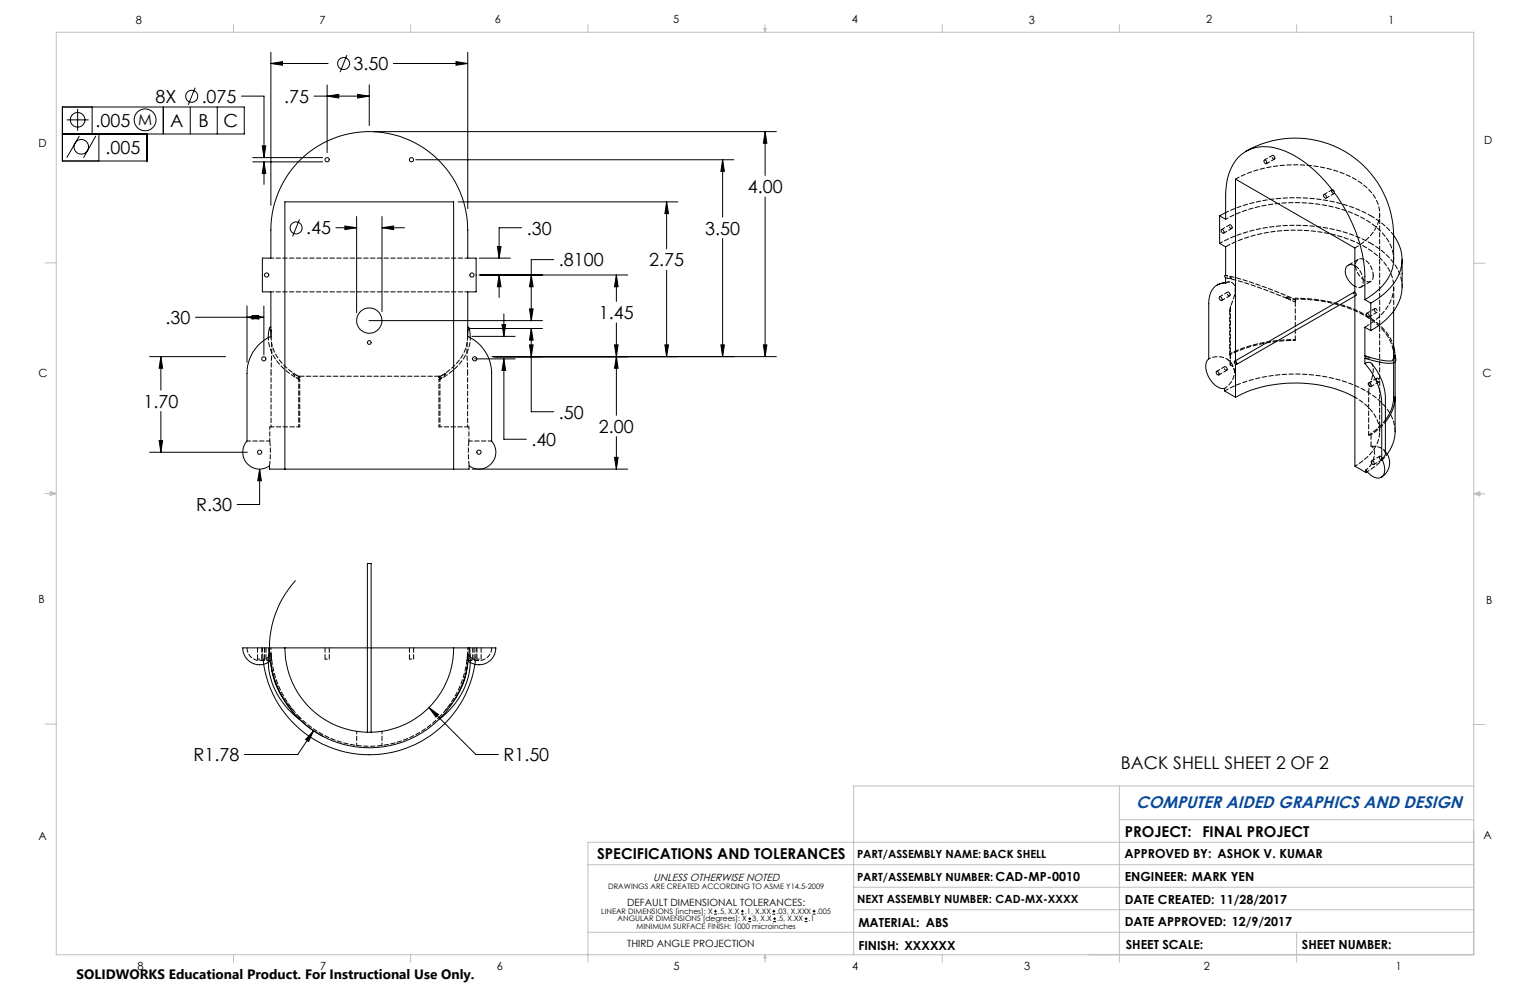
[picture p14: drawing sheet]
<svg xmlns="http://www.w3.org/2000/svg" width="432mm" height="279mm" viewBox="0 0 432 279" stroke-linecap="round" stroke-linejoin="round" font-family="sans-serif">
<defs><g id="words">
<g font-size="5.1">
<text x="99.8" y="19.8">3.50</text>
<text x="43.9" y="29">8X</text>
<text x="56.9" y="29">.075</text>
<text x="80.2" y="29">.75</text>
<text x="26.9" y="35.9">.005</text>
<text x="48" y="35.9">A</text>
<text x="56.1" y="35.9">B</text>
<text x="63.1" y="35.9">C</text>
<text x="29.8" y="43.5">.005</text>
<text x="211" y="54.5">4.00</text>
<text x="86.4" y="66.2">.45</text>
<text x="148.7" y="66.2">.30</text>
<text x="199" y="66.2">3.50</text>
<text x="157.7" y="75.2">.8100</text>
<text x="183.2" y="75.2">2.75</text>
<text x="169" y="90">1.45</text>
<text x="46.7" y="91.5">.30</text>
<text x="40.5" y="115">1.70</text>
<text x="157.7" y="118.1">.50</text>
<text x="150" y="125.9">.40</text>
<text x="169" y="122.1">2.00</text>
<text x="55.4" y="144.3">R.30</text>
<text x="54.6" y="214.8">R1.78</text>
<text x="142.1" y="214.8">R1.50</text>
</g>
<text font-size="4.9" x="316.3" y="217">BACK SHELL SHEET 2 OF 2</text>
<text font-size="4.7" fill="#024da8" x="320.6" y="228">COMPUTER AIDED GRAPHICS AND DESIGN</text>
<text font-size="4.3" x="39" y="35.3">M</text>
<g font-size="4.2">
<text x="317.4" y="236.3">PROJECT:</text>
<text x="339.3" y="236.3">FINAL PROJECT</text>
<text x="168.5" y="242.4">SPECIFICATIONS AND TOLERANCES</text>
</g>
<text font-size="3.8" x="21.6" y="276.3">SOLIDWORKS Educational Product. For Instructional Use Only.</text>
<g font-size="3.5">
<text x="317.4" y="242.2">APPROVED BY: ASHOK V. KUMAR</text>
<text x="317.4" y="248.5">ENGINEER: MARK YEN</text>
<text x="317.4" y="255.3">DATE CREATED: 11/28/2017</text>
<text x="242.3" y="261.6">MATERIAL: ABS</text>
<text x="317.4" y="261.4">DATE APPROVED: 12/9/2017</text>
<text x="242.3" y="268.1">FINISH: XXXXXX</text>
<text x="317.7" y="267.8">SHEET SCALE:</text>
<text x="367.4" y="267.8">SHEET NUMBER:</text>
</g>
<g font-size="3.2">
<text x="38.3" y="6.7">8</text>
<text x="90.2" y="6.7">7</text>
<text x="139.7" y="6.5">6</text>
<text x="190" y="6.5">5</text>
<text x="240.4" y="6.5">4</text>
<text x="290.4" y="6.7">3</text>
<text x="340.4" y="6.5">2</text>
<text x="391.9" y="6.7">1</text>
<text x="10.9" y="41.6">D</text>
<text x="418.9" y="40.7">D</text>
<text x="10.9" y="106.3">C</text>
<text x="418.4" y="106.4">C</text>
<text x="10.8" y="170.2">B</text>
<text x="419.4" y="170.6">B</text>
<text x="10.8" y="237.2">A</text>
<text x="418.6" y="236.8">A</text>
<text x="241.9" y="242.2">PART/ASSEMBLY NAME:BACK SHELL</text>
<text x="241.9" y="248.5">PART/ASSEMBLY NUMBER: CAD-MP-0010</text>
<text x="241.9" y="254.8">NEXT ASSEMBLY NUMBER: CAD-MX-XXXX</text>
<text x="38.8" y="273.8">8</text>
<text x="90.4" y="273.8">7</text>
<text x="140.2" y="273.8">6</text>
<text x="190.1" y="273.9">5</text>
<text x="240.5" y="273.8">4</text>
<text x="289" y="273.9">3</text>
<text x="339.8" y="273.9">2</text>
<text x="394" y="273.9">1</text>
</g>
<text font-size="2.9" x="184.4" y="248.6">UNLESS OTHERWISE NOTED</text>
<g font-size="2.8">
<text x="177" y="255.7">DEFAULT DIMENSIONAL TOLERANCES:</text>
<text x="177" y="267.1">THIRD ANGLE PROJECTION</text>
</g>
<g font-size="2.1">
<text x="171.6" y="250.9">DRAWINGS ARE CREATED ACCORDING TO ASME Y14.5-2009</text>
<text x="169.7" y="257.9">LINEAR DIMENSIONS [inches]: X</text>
<text x="202.6" y="257.9">.5, X.X</text>
<text x="210.2" y="257.9">.1, X.XX</text>
<text x="219.1" y="257.9">.03, X.XXX</text>
<text x="230.5" y="257.9">.005</text>
<text x="174.3" y="260.1">ANGULAR DIMENSIONS [degrees]: X</text>
<text x="179.7" y="262.2">MINIMUM SURFACE FINISH: 1000 microinches</text>
<text x="212.3" y="260.1">3, X.X</text>
<text x="219.3" y="260.1">.5, X.XX</text>
<text x="228.2" y="260.1">.1</text>
</g>
</g></defs>
<g fill="none" stroke="#000" stroke-width=".28">
<path d="M76.4 17.9l3.3-.5v1zM76.4 14.7v43.3M76.4 17.9h16.2M97.9 15.5l-1.9 4.9M111 17.9h21M128.7 17.4l3.3 .5-3.3 .5zM132 14.7v44.2M17.6 37.8h51.3v-7.6h-51.3v15.2h23.9v-7.6M18.8 33.8h6.2M21.9 30.7v6.2M22.4 38.3l-3.6 6.2M26 30.2v7.6"/>
<path d="M27.1 38.3l-3.5 6.2M27.9 37.8v7.6M46.1 30.2v7.6M53.7 30.2v7.6M55.1 24.8l-2 4.8M61.3 30.2v7.6M68.2 27.1h6.3v17.4M88.6 27.1h15.6M92.3 27.1l3.3-.5v1.1zM92.3 24v19.1M100.9 26.6l3.3 .5-3.3 .6zM104.2 24v11.4"/>
<path d="M105.5 37.1h113.6M215.9 37.1l.5 3.3h-1zM215.9 37.1v12.4M71.3 45.7h19.8M71.3 44.5h19.8M74 41.2h1l-.5 3.3zM74.5 45.7l.5 3.3h-1zM74.5 45.7v6.3M117.3 45.1h89.8M129.3 57h62M188.1 57l.6 3.3h-1.1zM188.1 57v13.2"/>
<path d="M203.9 45.1l.5 3.3h-1zM203.9 45.1v16.2M215.9 55.6v45M351.6 42.7a27.8 27.8 0 0 1 41.7 24v6.5a12.6 12.6 0 0 1-6 10l-2.1 1.4M356.7 45.3a.56 .56 0 0 1 .7 .2 .56 .56 0 0 1-.1 .7l-.5-.3zM373.6 55a.56 .56 0 0 1 .7 .2 .56 .56 0 0 1-.2 .8l-.4-.4zM84.5 61.9l-1.9 4.8M94.8 64.3h5.8M97.3 63.8l3.3 .5-3.3 .5zM100.6 61.1v27.1M107.8 64.3l3.3-.5v1zM107.8 64.3h6.4"/>
<path d="M107.8 61.1v26.8M135.2 77.6h41.9M135.2 72.8h8.8M140.4 69.6h1l-.5 3.2zM140.9 77.6l.5 3.3h-1zM140.9 77.6v6.4M147.2 64.3h-6.3v8.5M149.9 77.6l.6 3.3h-1.1zM156.3 73.3h-6.4v17.2M174 77.6l.4 3.3h-1zM174 77.6v7.5M188.1 76.3v24.3"/>
<path d="M203.9 67.3v33.3M344.2 60.9v7.8l1.7 1v8.1l-.3 .1 .3 .5v1.5a4.5 4.5 0 0 0-4.7 4.9l-.1 16.5a4.1 4.1 0 0 0-.1 4.9 5.1 5.1 0 0 0 4.6 3.4v.7l3.1 1.8M344.2 60.9l1.7 1v-6.5a14.8 14.8 0 0 1 4.4-11.8 11.4 11.4 0 0 1 11.3-1.3 35.2 35.2 0 0 1 16.8 14.7 41.7 41.7 0 0 1 6.8 21.1v6.5M344.8 64.8a.63 .63 0 0 1 .5 .3 .63 .63 0 0 1-.1 .7l-.5-.5zM345.8 77.8h.1M345.9 79.7l-2.4 .8M345.9 60l-1.7 .9M382.4 75a1.78 1.78 0 0 0-2.2 .1 1.78 1.78 0 0 0-.5 2.1 5.9 5.9 0 0 0 2.7 3.6M393.3 66.5a11.1 11.1 0 0 1-1.4 15.2l-1.8 1.6-3.2 2.2M395.7 73.2v5.9a13.7 13.7 0 0 1-6.6 12.8l-2.2 1.4M55.2 89.5h19.3M69.7 89.5l3.3-.5v1.1z"/>
<path d="M69.7 86.4v15.8M71.2 89l3.3 .5-3.3 .6zM74.5 86.4v13.8M76.1 92.6l-.4 2.7M104.1 90.5h49M132.3 92.7h20.8M132.4 92.6l.3 2.8M133.2 94.9h12.2M141.7 91.6h1l-.5 3.3zM142.2 88.6v6.3M149.4 97.3h1.1l-.6 3.3zM149.4 87.2h1.1l-.6 3.3z"/>
<path d="M149.9 92.7l.6 3.3h-1.1zM149.9 92.7v23.5h6.4M173.4 97.3h1l-.4 3.3zM174 91.1v26.1M187.6 97.3h1.1l-.6 3.3zM203.4 97.3h1l-.5 3.3zM215.4 97.3h1l-.5 3.3zM344.1 83.9a.56 .56 0 0 1 .7 .2 .56 .56 0 0 1-.1 .7l-.5-.3zM382.1 82.5h.3M382.1 82.5l-33.7 19.5M382.4 83.6l-33.4 19.3M385.2 84.6l1.7 .9"/>
<path d="M385.6 88.5a.56 .56 0 0 1 .7 .3 .56 .56 0 0 1-.1 .7l-.5-.4zM386.9 93.3l-1.7-.9v8.1M386.9 85.5v7.8M393.3 97.7l.4 2.8M393.3 87.8v12.9M42.2 100.6h21.5M45.4 100.6l.5 3.3h-1zM45.4 100.6v9.5M45.4 116.1v11.5M134 101.3h11.4M138.9 100.6h80.2M142.2 101.3l.5 3.3h-1z"/>
<path d="M142.2 101.3v22.7h6.4M174 100.6l.4 3.3h-1zM343.4 104.8a.61 .61 0 0 1 .6 .4 .61 .61 0 0 1-.2 .7l-.5-.6zM348.4 102a.5 .5 0 0 1 .6 .2 .5 .5 0 0 1-.1 .7l-.5-.3zM348.7 112.1a37.3 37.3 0 0 1 33.7 0M348.7 101.8v-51.2l33.7 19.4v61.6l3.1 1.8M348.7 102.8v9.3M385.2 102.6l1.2-.4a8.1 8.1 0 0 1 3.2 4.3l1 2.7 .4 2.7v16.4l-.4 .6-.6 .6M385.2 100.5l.3 .4-.3 .2v1.5M385.2 102.6a18.2 18.2 0 0 1 4.8 11.3v15.6M385.2 100.5l.4 .1M385.6 100.5l2.5 .7a7.6 7.6 0 0 0 5 .5l.2-1"/>
<path d="M386.3 108.1a.61 .61 0 0 1 .6 .3 .61 .61 0 0 1-.1 .7l-.6-.6zM393.3 112.1l-.2 2a10.5 10.5 0 0 1-2.1 4.4M393.3 100.7l.4 .1M393.3 112.1h.4a11.3 11.3 0 0 1-2.7 7M393.3 102.4v9.7M393.3 100.5h.4M393.7 100.8v.1a1.05 1.05 0 0 1 .1 1.2 1.05 1.05 0 0 1-1.1 .4l-2.2-.1-5.3-1.3M393.7 102.1v19.7a11.1 11.1 0 0 1-2.2 6.4M393.7 100.5v.3M42.2 127.6h27.6M44.9 124.3h1l-.5 3.3zM73.3 132.4l.5 3.3h-1.1z"/>
<path d="M73.3 132.4v10h-6.4M80.4 132.4h-4.3v-.9a4.8 4.8 0 0 1-6.4-.7 4.8 4.8 0 0 1 0-6.3v-19.1a11.3 11.3 0 0 1 6.7-10.5v-1.8a.39 .39 0 0 1-.3-.4 .39 .39 0 0 1 .3-.4v-9.9h-2.4v-9.6h2.4v-7.9a27.8 27.8 0 0 1 27.8-27.8 27.8 27.8 0 0 1 27.8 27.8v7.9h2.4v9.6h-2.4v9.9a.39 .39 0 0 1 .4 .4 .39 .39 0 0 1-.4 .4v1.8a11.5 11.5 0 0 1 6.7 10.5v19.1a4.8 4.8 0 0 1 0 6.3 4.8 4.8 0 0 1-6.3 .7v.9h-4.4M80.4 132.4h47.6M80.4 132.4v-75.4h47.6v75.4M133.3 132.4h43.8M173.4 129.1h1l-.4 3.3zM174 123.2v9.2M385.9 133.1l-.4 .3M387.1 130.1a.61 .61 0 0 1 .6 .3 .61 .61 0 0 1-.1 .7l-.6-.5zM390 129.5a4.3 4.3 0 0 1 .1 5 2.78 2.78 0 0 1-3.8-.9l-.8-1v.8M391 127.5a4.8 4.8 0 0 1-1.2 7.2M83.4 163.8a28.2 28.2 0 0 0 7.8 44.1"/>
<path d="M74.4 187.5a30.2 30.2 0 0 0 29.8 25.5 30.2 30.2 0 0 0 29.8-25.5M75.7 186.9a20.9 20.9 0 0 0 8.6 15.9M76.1 182.8h-7.4a4.6 4.6 0 0 0 2.6 4.4 4.6 4.6 0 0 0 5-.7M76.1 182.8a28.2 28.2 0 0 0 28.1 28.2 28.2 28.2 0 0 0 28.2-28.2M76.1 182.8h27.6M76.6 188.4a18.6 18.6 0 0 0 3.4 8.8M80.4 182.8a23.8 23.8 0 0 0 23.8 23.9 23.8 23.8 0 0 0 23.8-23.9M104.7 182.8h27.7M121.1 199.7l2.7 2-.8 .7zM121.1 199.7l13.2 13.2h6.4M131.8 188.2a19.1 19.1 0 0 1-3.4 9M132.4 182.8h7.4a4.7 4.7 0 0 1-2.6 4.4 4.7 4.7 0 0 1-5-.7"/>
<path d="M132.7 186.9a21.3 21.3 0 0 1-8.6 16v-.1M88.5 206.2l-1.4 3.1-.8-.6zM88.5 206.2l-4.5 6.7h-15M103.7 206.7v-47.7h1v47.7M201.5 258h.8M201.5 257.2h.8M201.9 256.8v.8M209.1 258h.8M209.1 257.2h.8M209.5 256.8v.8M211.2 259.3h.8M211.6 258.9v.8"/>
<path d="M218 258h.8M218 257.2h.8M218.2 259.3h.8M218.4 256.8v.8M218.6 258.9v.8M227.1 259.3h.8M227.5 258.9v.8M229.3 258h.9M229.3 257.2h.9M229.8 256.8v.8M211.2 260.1h.8M218.2 260.1h.8"/>
<path d="M227.1 260.1h.8"/>
<circle cx="97" cy="17.9" r="1.69"/>
<circle cx="21.9" cy="33.8" r="2.05"/>
<circle cx="40.9" cy="33.8" r="3.1"/>
<circle cx="54.1" cy="27.2" r="1.69"/>
<circle cx="22.9" cy="41.4" r="2.06"/>
<circle cx="92.3" cy="45.1" r=".6"/>
<circle cx="116.1" cy="45.1" r=".59"/>
<circle cx="75.3" cy="77.6" r=".59"/>
<circle cx="83.6" cy="64.3" r="1.69"/>
<circle cx="133.2" cy="77.6" r=".59"/>
<circle cx="104.2" cy="96.7" r=".53"/>
<circle cx="104.2" cy="90.5" r="3.6"/>
<circle cx="74.4" cy="101.3" r=".59"/>
<circle cx="134" cy="101.3" r=".59"/>
<circle cx="73.3" cy="127.6" r=".6"/>
<circle cx="135.2" cy="127.6" r=".59"/>
</g>
<g fill="none" stroke="#c0c0c0" stroke-width=".28">
<path d="M15.9 9.1h400v260.4h-400zM65.9 6.9v2.2M115.9 6.9v2.2M165.9 6.9v2.2M215.6 8h.6l-.3 1.1zM215.7 8l.2 1.1M215.9 6.9v2.2M216 8l-.1 1.1M265.9 6.9v2.2M315.9 6.9v2.2M365.9 6.9v2.2M12.7 74.2h3.2"/>
<path d="M415.9 74.3h3.2M12.7 139.3h3.2M14.2 139.1l1.7 .2M14.2 138.7l1.7 .6-1.7 .5zM15.9 139.3l-1.7 .3M415.9 139.4h3.2M415.9 139.4l1.8-.6v1.2zM415.9 139.4l1.8 .3M417.7 139.2l-1.8 .2M12.7 204.4h3.2M415.9 204.5h3.2M315.9 221.8v49.8"/>
<path d="M315.9 231.4h100M415.9 221.8h-175v47.7M415.9 237.7h-250v33.9M165.9 244.1h250M240.9 250.4h175M240.9 256.8h175M65.9 269.5v2.1M115.9 269.5v2.1M165.9 263.1h250M215.9 269.5v2.1M215.9 269.5l.3 .8h-.6zM265.9 269.5v2.1"/>
<path d="M365.9 263.1v8.5"/>
</g>
<path d="M215.4 97.3h1l-.5 3.3zM215.9 37.1l.5 3.3h-1zM128.7 17.4l3.3 .5-3.3 .5zM76.4 17.9l3.3-.5v1zM174 100.6l.4 3.3h-1zM173.4 129.1h1l-.4 3.3zM73.3 132.4l-.6 3.3h1.1zM44.9 124.3h1l-.5 3.3zM45.4 100.6l.5 3.3h-1zM174 77.6l.4 3.3h-1zM173.4 97.3h1l-.4 3.3zM140.4 69.6h1l-.5 3.2zM140.9 77.6l.5 3.3h-1zM149.9 92.7l.6 3.3h-1.1zM149.4 97.3h1.1l-.6 3.3zM187.6 97.3h1.1l-.6 3.3zM188.1 57l.6 3.3h-1.1zM92.3 27.1l3.3-.5v1.1zM100.9 26.6l3.3 .5-3.3 .6zM203.9 45.1l.5 3.3h-1zM203.4 97.3h1l-.5 3.3zM74.5 45.7l.5 3.3h-1zM74 41.2h1l-.5 3.3zM141.7 91.6h1l-.5 3.3zM142.2 101.3l.5 3.3h-1zM71.2 89l3.3 .5-3.3 .6zM69.7 89.5l3.3-.5v1.1zM149.4 87.2h1.1l-.6 3.3zM149.9 77.6l.6 3.3h-1.1zM97.3 63.8l3.3 .5-3.3 .5zM107.8 64.3l3.3-.5v1zM88.5 206.2l-2.2 2.5 .8 .6zM121.1 199.7l1.9 2.7 .8-.7z" fill="#000"/>
<path d="M345.9 69.7a43.6 43.6 0 0 1 38.7-.4 15.2 15.2 0 0 1 8.7 10.5 11.7 11.7 0 0 1-5 10.4l-3.1 2.1M384.7 79.5a5.5 5.5 0 0 0-2.3-4.5M76.5 93.1v1.3v-2.1M132 92.3l-.1 2.1 .1-1.3M73.3 186.4h3.4M131.8 186.4h3.4" fill="none" stroke="#000" stroke-width=".28" stroke-dasharray="1.3 .6" stroke-dashoffset="-.1"/>
<path d="M387.6 77.8a1.48 1.48 0 0 1-.9 1.7 1.48 1.48 0 0 1-1.8-.5 4.9 4.9 0 0 1-2.2-5.1 1.89 1.89 0 0 1 3.3 .1l1.2 2 .4 1.8M393.3 66.4l-1.3-1.6-1.8-1.7-3.3-2.2M131.9 96.6a14.4 14.4 0 0 1-7.4 9.5M132 94.9a53.8 53.8 0 0 0 0 10.5M347 87.8l1.6-5.4a2.02 2.02 0 0 0-1.7-2.8l-1 .3M76.5 105.4l.2-6.9-.2-3.6M83.9 106a14.3 14.3 0 0 1-7.3-9.4M347 100.1v-12.3M386.3 110.5v12.3M74.1 182.8l.3 4.7M134.4 182.8l-.4 4.7" fill="none" stroke="#000" stroke-width=".28" stroke-dasharray="1.3 .6" stroke-dashoffset=".2"/>
<path d="M345.9 78.4l1.7 .1-1.7-.7M346.4 78.5l.2 .1a94.2 94.2 0 0 1 17.7 6.1M347.2 99.8a42.2 42.2 0 0 1 18.4-4M365.6 84.5a98.8 98.8 0 0 0-19.7-6.8M132 105.4v15.1M347.2 103a2.21 2.21 0 0 0-2.2-2.2l-1.8-.1-2.1 .6M348.4 104.5a4.8 4.8 0 0 0-1.9-3.1M76.5 120.5v-15.1M385.9 133.1l3.6-2.7 2-2.3M76.7 186.4l-.2-3.6M123.9 202.5a27.8 27.8 0 0 1-39.3 0" fill="none" stroke="#000" stroke-width=".28" stroke-dasharray="1.3 .6" stroke-dashoffset=".7"/>
<g fill="none" stroke="#000" stroke-width=".28" stroke-dasharray="1.3 .6" stroke-dashoffset=".4">
<path d="M344.2 68.7a47.7 47.7 0 0 1 35.9-2.9l2.9 1 3.9 1.9M345.9 60a47.9 47.9 0 0 1 39.8 .2l1.2 .7M347.2 87.2l.1-.7M365.5 84.6l-2.8-.7 2.9 1.3M365.6 84.2a38 38 0 0 1 22.6 6.5 14.2 14.2 0 0 1 5.1 7M382.4 82.5l.4 .7M347.2 103a2.51 2.51 0 0 1 .9 3.7l-1.1 1.7-1.4 1.2M387.1 102.6l.3 .4a11.2 11.2 0 0 1-1 6.4l-.1 1.1M76.5 120.5h8.1M132 120.5h-8.1M75.1 186h.8M128.5 197.2l-2.8 3.2"/>
<path d="M132.6 186h.8"/>
</g>
<g fill="none" stroke="#000" stroke-width=".28" stroke-dasharray="1.3 .6" stroke-dashoffset=".6">
<path d="M347 79.6h-1.1M75.7 95.3a13.9 13.9 0 0 0 7.2 10.9l1.5 .9M84.6 107.2v13.3M124.1 107.1a15.5 15.5 0 0 0 8.6-10.6v-1.2M124.2 107v13.5M347 100.1a41.2 41.2 0 0 1 18.6-4M393.3 102.4v-1.2M84.3 120.5v-13.5M123.9 120.5v-13.3M72.7 186h1.2M73.9 186h1.2M91.7 186h1.2"/>
<path d="M115.5 186h1.2M133.4 186h1.2M134.6 186h1.2"/>
</g>
<g fill="none" stroke="#000" stroke-width=".28" stroke-dasharray="1.3 .6" stroke-dashoffset=".1">
<path d="M359.8 44.6l-.1-.4-.5-.4a.56 .56 0 0 0-.1 .7 .56 .56 0 0 0 .7 .3v-.2M375.8 53.9l.1 .4 .5 .3a.56 .56 0 0 0 .1-.7 .56 .56 0 0 0-.7-.2v.2M347.7 64.2l-.1-.4-.4-.4a.56 .56 0 0 0-.2 .8 .56 .56 0 0 0 .7 .2v-.2M382.4 70a11.9 11.9 0 0 0 7-10 11.7 11.7 0 0 0-6.5-9.2 37.1 37.1 0 0 0-34.2-.3M347.2 83.2l-.1-.4-.5-.4a.56 .56 0 0 0-.1 .7 .56 .56 0 0 0 .6 .3l.1-.2M387.9 87.4l.1 .4 .4 .4a.56 .56 0 0 0 .2-.7 .56 .56 0 0 0-.7-.3v.2M393.3 87.8v-6.8M84.6 106.5l-1.9-1.1 1.9 1.8M123.9 107.2l1.9-1.8-1.9 1.1M346.3 104.2l-.1-.4-.4-.3a.56 .56 0 0 0-.2 .7 .56 .56 0 0 0 .7 .2v-.2M385.6 100.5l1.2 .7-1.6-.1M388.4 107l.2 .4 .4 .4a.56 .56 0 0 0 .1-.7 .56 .56 0 0 0-.6-.2l-.1 .1"/>
<path d="M389.3 129l.1 .4 .5 .4a.56 .56 0 0 0 .1-.7 .56 .56 0 0 0-.7-.2v.1M393.7 121.8a12.5 12.5 0 0 0-5.6-9.7 39.4 39.4 0 0 0-25.4-6.5 39.4 39.4 0 0 0-17.1 4.7"/>
</g>
<g fill="none" stroke="#000" stroke-width=".28" stroke-dasharray="1.3 .6">
<path d="M383.3 73.2l-2.8 1.6M347.2 99.8l-.2 .3M365.5 84.6l.1 .1M365.6 85.2v10.9M365.6 84.4v.3M365.6 84.9h.1M365.6 84.4v-.2M365.6 84.9v.3M365.6 84.5l-.1 .1M365.6 84.5h.1M365.6 84.5l.1 .4M365.7 84.9l-.1-.4"/>
<path d="M382.4 83.6l.3-.2M384.1 81l2.8-1.6M84.3 106.6v-.4M84.3 107l.1 .1M84.3 107l.3 .2M84.3 106.6h.1M84.3 106.6l.1 .5M84.3 106.6l.3-.1M84.4 107.1l-.1-.5M84.6 106.5h.1M84.6 106.2v.3M84.6 106.2h-.3"/>
<path d="M123.9 106.2h-39.3M123.9 106.5v-.3M123.9 106.5h.1M123.9 107.2l.3-.2M123.9 106.2h.3M123.9 106.5l.2 .1M124.1 107.1l.1-.1M124.1 107.1l.1-.5M124.2 106.6l-.1 .5M124.2 106.6h.1M124.2 106.2v.4M124.2 106.6h-.1"/>
<path d="M347.2 103v-3.2M393.3 100.7h.1M393.3 101.2l-.1 .3M393.3 101.2l.4-.1M393.3 100.7l.4 .1M393.7 101.1h.1M393.7 101.1v-.3M393.7 100.8h.1M393.8 100.8l-.1 .3M76.1 124.5l.2 3.3-.2 3.7M76.1 120.5h.4M132 120.5h.3"/>
<path d="M132.4 131.5l-.2-3.5 .1-3.5M386.9 122.7v3.3M391 128a3 3 0 0 0-3.5-2.1l-.6 .1M72.7 182.8v3.2M73.9 186v-3.2M74.7 182.8v3.2M75.1 186v-3.2M75.9 186v-3.2M76.1 185a3.6 3.6 0 0 1-3.9 1.2 3.6 3.6 0 0 1-2.5-3.4M76.5 184.4a27.8 27.8 0 0 0 8.1 18.1M76.6 188.4v-3.3M91.7 182.8v3.2"/>
<path d="M92.9 186v-3.2M115.5 182.8v3.2M116.7 186v-3.2M131.9 185.1v3.1M132 184.4a27.8 27.8 0 0 1-8.1 18.1M132.6 182.8v3.2M133.4 182.8v3.2M133.8 186v-3.2M134.6 182.8v3.2M135.8 186v-3.2M138.8 182.8a3.6 3.6 0 0 1-2.5 3.4 3.6 3.6 0 0 1-4-1.2M84.3 202.8h.1"/>
<path d="M84.3 202.7l.3-.2M84.6 202.5l-.3 .3M103.7 206.6h.1M104.8 206.6h.1M123.9 202.5l.2 .2M124.2 202.8h.1M124.2 202.8l-.3-.3"/>
</g>
<g fill="none" stroke="#000" stroke-width=".28" stroke-dasharray="1.3 .6" stroke-dashoffset=".5">
<path d="M132 72.8h-55.5M393.3 73.2a12.3 12.3 0 0 0-5.5-9.6 38.8 38.8 0 0 0-25-6.3 38.8 38.8 0 0 0-16.9 4.6M76.5 82.4h55.5M76.5 95.4l.1-1M131.9 94.4l.1 1.1M347.2 102.7v-15.5M348.7 101.8v1M393.7 101.1v1M76.1 124.5v-4M132.3 120.5v4M382.4 131.5a11.9 11.9 0 0 0 7-9.9 11.7 11.7 0 0 0-6.5-9.2l-.5-.3M385.5 132.6a5.4 5.4 0 0 0 2-6.3l-.6-.3"/>
<path d="M391 127.4l-.8-.7M76.1 182.8l-.4 4.1M103.7 182.8h1.1M132.7 186.9l-.3-4.1M82.7 200.4l-2.7-3.2M100.7 206.4v4M107.8 210.4v-4"/>
</g>
<g fill="none" stroke="#000" stroke-width=".28" stroke-dasharray="1.3 .6" stroke-dashoffset=".3">
<path d="M357.4 46.2l2.3-1.3M359.1 43.9l-2.3 1.3M374.3 55.9l2.2-1.3M375.9 53.6l-2.2 1.3M345.4 65.8l2.2-1.3M347 63.5l-2.2 1.3M344.8 84.8l2.3-1.3M346.5 82.5l-2.3 1.3M386.3 89.4l2.3-1.2M388 87.1l-2.3 1.3M395.7 81a13.1 13.1 0 0 0-5.5-10.1l-3.3-2.2M344 105.8l2.2-1.3"/>
<path d="M345.6 103.5l-2.2 1.3M386.9 109.1l2.2-1.3M388.6 106.8l-2.3 1.3M393.3 100.4a13 13 0 0 0-6.5-10.3 38.2 38.2 0 0 0-21.2-5.7M76.1 124.5h-6.4M138.8 124.5h-6.5M386.3 122.8l3-2.4 1.7-1.9M386.3 122.8l.6-.1M387.7 131.1l2.3-1.3M389.4 121.8v-61.5M389.4 128.8l-2.3 1.3M76.1 185l.4-.6"/>
<path d="M132 184.4l.3 .6"/>
</g>
<path d="M382.4 80.8a1.39 1.39 0 0 0 1.7 .2 1.39 1.39 0 0 0 .6-1.5M382.8 83.2l-.2 .2-.4-.2-.2-.4 .1-.3M386.9 122.7l2.1-1.5 2-2.1M132 182.8l-.2 3.6" fill="none" stroke="#000" stroke-width=".28" stroke-dasharray="1.3 .6" stroke-dashoffset=".8"/>
<use href="#words"/>
</svg>
